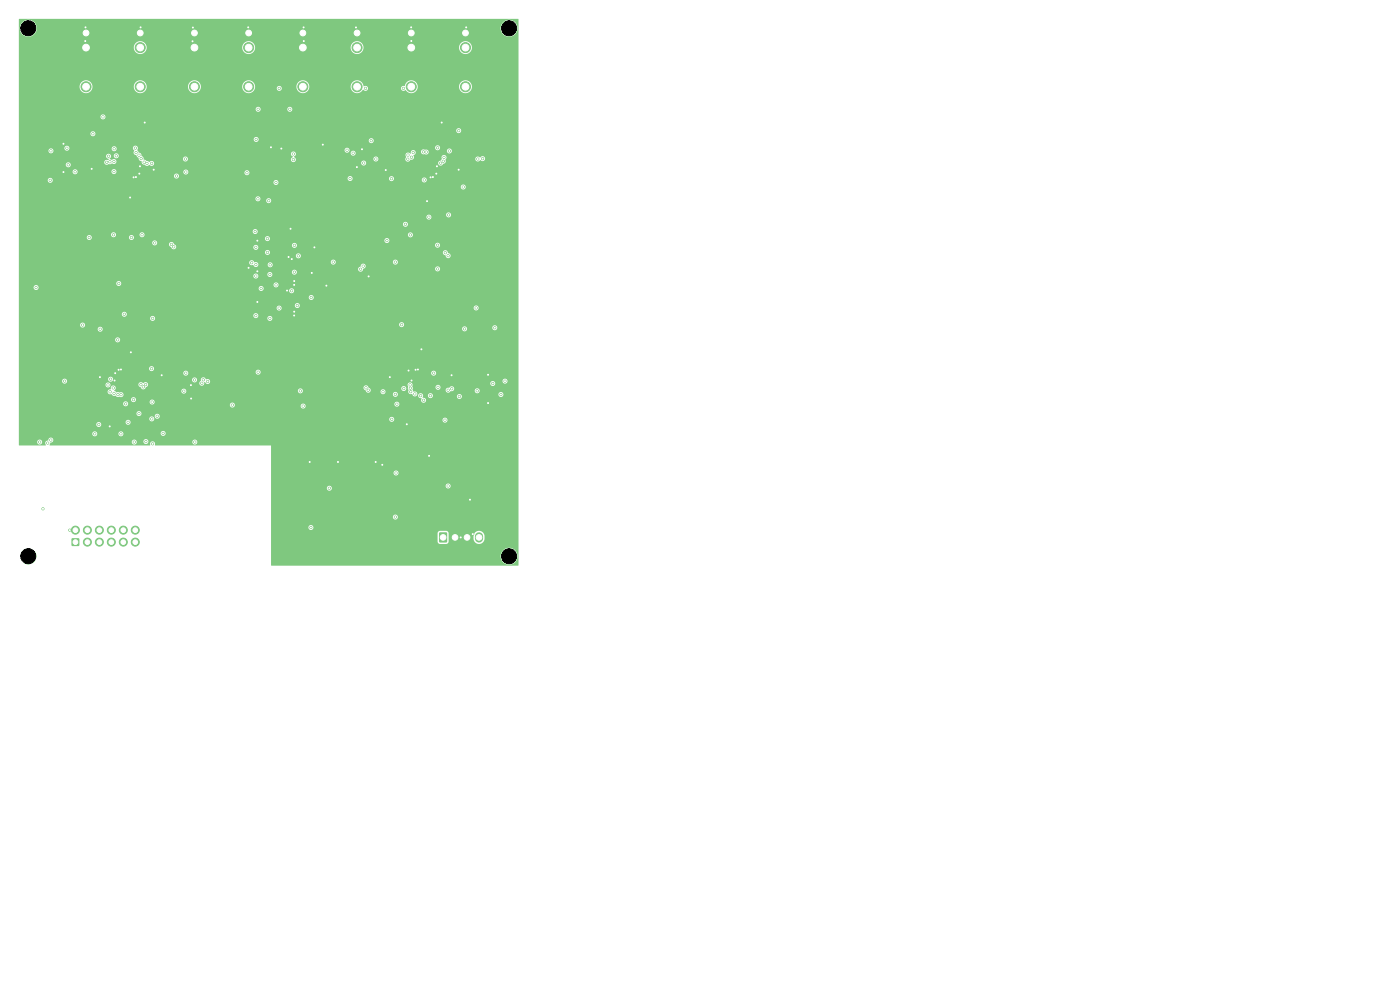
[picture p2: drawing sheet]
<svg xmlns="http://www.w3.org/2000/svg" width="297mm" height="210mm" viewBox="0 0 297 210" stroke-linecap="round" stroke-linejoin="round" font-family="sans-serif">
<path d="M63.3 6.1h1.9v1.8h-1.9z" fill="#7fc87f"/>
<g fill="#7fc87f" stroke="#7fc87f" stroke-width=".21">
<circle cx="64.3" cy="18.4" r="1.06"/>
<circle cx="64.3" cy="10.1" r="1.06"/>
</g>
<path d="M17.3 6.1h1.9v1.8h-1.9z" fill="#7fc87f"/>
<g fill="#7fc87f" stroke="#7fc87f" stroke-width=".21">
<circle cx="18.3" cy="18.4" r="1.07"/>
<circle cx="18.2" cy="10.1" r="1.06"/>
</g>
<path d="M86.3 6.1h1.9v1.8h-1.9z" fill="#7fc87f"/>
<g fill="#7fc87f" stroke="#7fc87f" stroke-width=".21">
<circle cx="87.3" cy="18.4" r="1.07"/>
<circle cx="87.3" cy="10.1" r="1.07"/>
</g>
<path d="M93.2 113h1.6v2h-1.6z" fill="#7fc87f"/>
<path d="M96.5 113.8v.4M99.1 113.8v.4M101.6 113.8v.4" fill="none" stroke="#7fc87f" stroke-width="1.7"/>
<path d="M74.8 6.1h1.9v1.8h-1.9z" fill="#7fc87f"/>
<g fill="#7fc87f" stroke="#7fc87f" stroke-width=".21">
<circle cx="75.7" cy="18.4" r="1.07"/>
<circle cx="75.7" cy="10.1" r="1.07"/>
</g>
<path d="M97.8 6.1h1.9v1.8h-1.9z" fill="#7fc87f"/>
<g fill="#7fc87f" stroke="#7fc87f" stroke-width=".21">
<circle cx="98.8" cy="18.4" r="1.06"/>
<circle cx="98.8" cy="10.1" r="1.06"/>
</g>
<path d="M28.8 6.1h1.9v1.8h-1.9z" fill="#7fc87f"/>
<g fill="#7fc87f" stroke="#7fc87f" stroke-width=".21">
<circle cx="29.8" cy="18.4" r="1.07"/>
<circle cx="29.7" cy="10.1" r="1.07"/>
</g>
<path d="M51.8 6.1h1.9v1.8h-1.9z" fill="#7fc87f"/>
<g fill="#7fc87f" stroke="#7fc87f" stroke-width=".21">
<circle cx="52.7" cy="18.4" r="1.07"/>
<circle cx="52.7" cy="10.1" r="1.07"/>
</g>
<path d="M40.3 6.1h1.9v1.8h-1.9z" fill="#7fc87f"/>
<g fill="#7fc87f" stroke="#7fc87f" stroke-width=".21">
<circle cx="41.3" cy="18.4" r="1.06"/>
<circle cx="41.3" cy="10.1" r="1.06"/>
</g>
<path d="M15.2 114.2h1.6v1.6h-1.6z" fill="#7fc87f"/>
<g fill="#7fc87f" stroke="#7fc87f" stroke-width=".21">
<circle cx="16" cy="112.5" r=".85"/>
<circle cx="18.5" cy="115" r=".85"/>
<circle cx="18.5" cy="112.5" r=".85"/>
<circle cx="21.1" cy="115" r=".85"/>
<circle cx="21.1" cy="112.5" r=".85"/>
<circle cx="23.6" cy="115" r=".85"/>
<circle cx="23.6" cy="112.5" r=".85"/>
<circle cx="26.2" cy="115" r=".85"/>
<circle cx="26.2" cy="112.5" r=".85"/>
<circle cx="28.7" cy="115" r=".85"/>
<circle cx="28.7" cy="112.5" r=".85"/>
<circle cx="64.3" cy="86.1" r=".22"/>
<circle cx="83.1" cy="89" r=".22"/>
<circle cx="34.6" cy="91.9" r=".22"/>
<circle cx="58.5" cy="38.7" r=".22"/>
<circle cx="21" cy="90.1" r=".23"/>
<circle cx="97.3" cy="27.7" r=".22"/>
<circle cx="37.4" cy="37.3" r=".23"/>
<circle cx="27.2" cy="89.6" r=".22"/>
<circle cx="84.2" cy="85.7" r=".23"/>
<circle cx="89.9" cy="84.9" r=".23"/>
<circle cx="8.4" cy="93.8" r=".22"/>
<circle cx="54.8" cy="23.2" r=".22"/>
<circle cx="21.8" cy="24.8" r=".23"/>
<circle cx="28.9" cy="32.4" r=".22"/>
<circle cx="54.3" cy="29.6" r=".23"/>
<circle cx="19.7" cy="28.4" r=".23"/>
<circle cx="40.8" cy="8.8" r=".22"/>
<circle cx="62.4" cy="66.1" r=".22"/>
<circle cx="52.7" cy="56.8" r=".23"/>
<circle cx="71.7" cy="98" r=".22"/>
<circle cx="29.8" cy="5.8" r=".23"/>
<circle cx="64.4" cy="8.7" r=".23"/>
<circle cx="59.7" cy="31.5" r=".22"/>
<circle cx="57.5" cy="31.2" r=".22"/>
<circle cx="18.1" cy="8.7" r=".23"/>
<circle cx="27.8" cy="74.7" r=".22"/>
<circle cx="23.3" cy="90.5" r=".22"/>
<circle cx="92.7" cy="35.3" r=".23"/>
<circle cx="78.2" cy="58.6" r=".22"/>
<circle cx="13.5" cy="36.5" r=".23"/>
<circle cx="60.9" cy="61.6" r=".22"/>
<circle cx="89.4" cy="74.1" r=".22"/>
<circle cx="29.6" cy="36.8" r=".23"/>
<circle cx="100.3" cy="113.3" r=".23"/>
<circle cx="92.6" cy="36.8" r=".22"/>
<circle cx="82.7" cy="80" r=".22"/>
<circle cx="79.7" cy="98" r=".22"/>
<circle cx="93.7" cy="26" r=".22"/>
<circle cx="98.9" cy="5.8" r=".23"/>
<circle cx="24.3" cy="80.7" r=".23"/>
<circle cx="25.7" cy="78.4" r=".23"/>
<circle cx="75.7" cy="35.4" r=".22"/>
<circle cx="99.7" cy="106" r=".22"/>
<circle cx="91.3" cy="37.6" r=".23"/>
<circle cx="97.7" cy="114" r=".23"/>
<circle cx="86.7" cy="78.6" r=".22"/>
<circle cx="29.7" cy="35.3" r=".23"/>
<circle cx="28.8" cy="37.6" r=".23"/>
<circle cx="54.6" cy="64.1" r=".23"/>
<circle cx="61.9" cy="55" r=".23"/>
<circle cx="66.1" cy="57.9" r=".23"/>
<circle cx="54.6" cy="57.6" r=".22"/>
<circle cx="103.5" cy="79.5" r=".23"/>
<circle cx="62.4" cy="66.9" r=".22"/>
<circle cx="95.8" cy="79.6" r=".22"/>
<circle cx="28.3" cy="37.6" r=".22"/>
<circle cx="65.7" cy="98" r=".22"/>
<circle cx="66.7" cy="52.5" r=".22"/>
<circle cx="86.3" cy="90" r=".22"/>
<circle cx="62.4" cy="60.4" r=".22"/>
<circle cx="27.6" cy="41.9" r=".22"/>
<circle cx="81.8" cy="36.1" r=".22"/>
<circle cx="87.3" cy="80.7" r=".23"/>
<circle cx="24.4" cy="79.2" r=".23"/>
<circle cx="64.4" cy="5.8" r=".23"/>
<circle cx="25.2" cy="78.4" r=".23"/>
<circle cx="61.6" cy="48.5" r=".22"/>
<circle cx="88.7" cy="78.4" r=".23"/>
<circle cx="91" cy="96.7" r=".22"/>
<circle cx="87.2" cy="5.8" r=".22"/>
<circle cx="88.2" cy="78.4" r=".23"/>
<circle cx="19.4" cy="35.8" r=".23"/>
<circle cx="40.5" cy="81.7" r=".23"/>
<circle cx="81.1" cy="98.6" r=".22"/>
<circle cx="21.2" cy="80" r=".22"/>
<circle cx="62.4" cy="59.6" r=".22"/>
<circle cx="103.5" cy="85.5" r=".23"/>
<circle cx="75.5" cy="5.8" r=".23"/>
<circle cx="54.6" cy="51.1" r=".23"/>
<circle cx="52.7" cy="5.8" r=".23"/>
<circle cx="87.3" cy="8.7" r=".22"/>
<circle cx="18.1" cy="5.8" r=".23"/>
<circle cx="13.5" cy="30.5" r=".23"/>
<circle cx="97.3" cy="36" r=".23"/>
<circle cx="76.8" cy="31.7" r=".23"/>
<circle cx="90.6" cy="42.7" r=".22"/>
<circle cx="40.9" cy="5.8" r=".23"/>
<circle cx="40.5" cy="84.5" r=".22"/>
<circle cx="91.8" cy="37.6" r=".22"/>
<circle cx="68.5" cy="30.7" r=".22"/>
<circle cx="34.3" cy="79.6" r=".22"/>
<circle cx="32.6" cy="36" r=".23"/>
<circle cx="69.2" cy="60.6" r=".22"/>
<circle cx="61.2" cy="54.5" r=".22"/>
<circle cx="30.7" cy="26" r=".23"/>
<circle cx="69.9" cy="103.6" r=".23"/>
<circle cx="83.9" cy="109.7" r=".23"/>
<circle cx="33.4" cy="88.3" r=".22"/>
<circle cx="25" cy="83.7" r=".23"/>
<circle cx="52.4" cy="36.6" r=".22"/>
<circle cx="49.3" cy="85.9" r=".22"/>
<circle cx="32.2" cy="88.9" r=".23"/>
<circle cx="85.6" cy="18.7" r=".22"/>
<circle cx="59.2" cy="18.7" r=".23"/>
<circle cx="79.7" cy="33.7" r=".23"/>
<circle cx="62.2" cy="33.9" r=".23"/>
<circle cx="32.1" cy="78.2" r=".23"/>
<circle cx="62.2" cy="32.7" r=".22"/>
<circle cx="92" cy="79.2" r=".22"/>
<circle cx="63.7" cy="82.9" r=".22"/>
<circle cx="66" cy="111.9" r=".22"/>
<circle cx="24.2" cy="36.4" r=".22"/>
<circle cx="83" cy="37.9" r=".22"/>
<circle cx="66" cy="63.1" r=".22"/>
<circle cx="98.6" cy="69.8" r=".23"/>
<circle cx="97.5" cy="84.1" r=".22"/>
<circle cx="88" cy="83.6" r=".23"/>
<circle cx="105" cy="69.5" r=".23"/>
<circle cx="61.5" cy="23.2" r=".22"/>
<circle cx="94.4" cy="89.1" r=".23"/>
<circle cx="95.1" cy="103.1" r=".22"/>
<circle cx="57.3" cy="56.2" r=".22"/>
<circle cx="70.7" cy="55.6" r=".22"/>
<circle cx="23.5" cy="80.4" r=".22"/>
<circle cx="29.9" cy="33.6" r=".22"/>
<circle cx="84" cy="100.3" r=".22"/>
<circle cx="92.8" cy="52" r=".22"/>
<circle cx="83.9" cy="83.7" r=".23"/>
<circle cx="90.4" cy="32.3" r=".22"/>
<circle cx="23.4" cy="83.1" r=".23"/>
<circle cx="32.2" cy="34.7" r=".22"/>
<circle cx="36.4" cy="51.9" r=".22"/>
<circle cx="89.2" cy="83.9" r=".22"/>
<circle cx="83.9" cy="55.6" r=".22"/>
<circle cx="94.2" cy="33.4" r=".22"/>
<circle cx="77.1" cy="56.5" r=".22"/>
<circle cx="54.3" cy="58.6" r=".23"/>
<circle cx="87.1" cy="82.3" r=".22"/>
<circle cx="36.8" cy="52.4" r=".22"/>
<circle cx="53.4" cy="55.7" r=".23"/>
<circle cx="24" cy="82.3" r=".22"/>
<circle cx="92.8" cy="57" r=".22"/>
<circle cx="81.3" cy="83.1" r=".22"/>
<circle cx="78.1" cy="82.8" r=".22"/>
<circle cx="85.7" cy="82.4" r=".22"/>
<circle cx="25" cy="72.1" r=".22"/>
<circle cx="57.2" cy="67.5" r=".23"/>
<circle cx="86" cy="47.6" r=".23"/>
<circle cx="95.2" cy="45.6" r=".23"/>
<circle cx="85.2" cy="68.9" r=".22"/>
<circle cx="32.4" cy="67.5" r=".22"/>
<circle cx="54.3" cy="67" r=".23"/>
<circle cx="21.3" cy="69.8" r=".22"/>
<circle cx="58.6" cy="60.4" r=".23"/>
<circle cx="62.5" cy="52.1" r=".22"/>
<circle cx="17.5" cy="69" r=".22"/>
<circle cx="63.3" cy="54.3" r=".22"/>
<circle cx="26.4" cy="66.7" r=".23"/>
<circle cx="59.2" cy="65.4" r=".23"/>
<circle cx="63.1" cy="64.8" r=".22"/>
<circle cx="56.7" cy="53.6" r=".23"/>
<circle cx="61.9" cy="61.7" r=".22"/>
<circle cx="41.3" cy="93.8" r=".23"/>
<circle cx="25.7" cy="92" r=".23"/>
<circle cx="31" cy="93.7" r=".23"/>
<circle cx="26.7" cy="85.7" r=".22"/>
<circle cx="20.1" cy="92" r=".22"/>
<circle cx="14.8" cy="112.5" r=".22"/>
<circle cx="9.1" cy="107.9" r=".22"/>
<circle cx="32.3" cy="85.3" r=".22"/>
<circle cx="22.9" cy="81.7" r=".22"/>
<circle cx="13.7" cy="80.9" r=".22"/>
<circle cx="95.1" cy="82.8" r=".22"/>
<circle cx="104.5" cy="81.4" r=".23"/>
<circle cx="77.5" cy="18.7" r=".22"/>
<circle cx="56.7" cy="50.6" r=".23"/>
<circle cx="27.9" cy="50.4" r=".22"/>
<circle cx="91" cy="46.1" r=".22"/>
<circle cx="30.4" cy="82.1" r=".22"/>
<circle cx="43.1" cy="80.6" r=".23"/>
<circle cx="41.3" cy="80.6" r=".22"/>
<circle cx="92.9" cy="82.2" r=".22"/>
<circle cx="107.1" cy="80.9" r=".22"/>
<circle cx="106.3" cy="83.7" r=".23"/>
<circle cx="95.8" cy="82.5" r=".23"/>
<circle cx="77.6" cy="82.3" r=".22"/>
<circle cx="87" cy="81.6" r=".23"/>
<circle cx="101.2" cy="82.9" r=".22"/>
<circle cx="87.1" cy="83.1" r=".23"/>
<circle cx="24.7" cy="33.1" r=".22"/>
<circle cx="28.3" cy="84.8" r=".23"/>
<circle cx="91.3" cy="83.9" r=".23"/>
<circle cx="87.7" cy="32.4" r=".23"/>
<circle cx="54.7" cy="42.2" r=".22"/>
<circle cx="39" cy="83" r=".22"/>
<circle cx="24.2" cy="83.5" r=".23"/>
<circle cx="29.5" cy="87.7" r=".23"/>
<circle cx="25.7" cy="83.7" r=".23"/>
<circle cx="32.4" cy="94.1" r=".22"/>
<circle cx="57.2" cy="58.2" r=".22"/>
<circle cx="77.1" cy="34.6" r=".23"/>
<circle cx="76.5" cy="57.1" r=".23"/>
<circle cx="10.8" cy="93.3" r=".23"/>
<circle cx="23" cy="33.1" r=".22"/>
<circle cx="55.4" cy="61.2" r=".22"/>
<circle cx="101" cy="65.3" r=".22"/>
<circle cx="14.2" cy="31.4" r=".22"/>
<circle cx="29.5" cy="32.9" r=".22"/>
<circle cx="7.7" cy="61" r=".22"/>
<circle cx="89.8" cy="32.2" r=".22"/>
<circle cx="95.3" cy="32" r=".22"/>
<circle cx="95.1" cy="54.2" r=".22"/>
<circle cx="10.7" cy="38.3" r=".22"/>
<circle cx="22.6" cy="34.4" r=".22"/>
<circle cx="24.2" cy="34.3" r=".22"/>
<circle cx="14.5" cy="35" r=".22"/>
<circle cx="23.3" cy="34.3" r=".22"/>
<circle cx="10.8" cy="32" r=".23"/>
<circle cx="39.4" cy="36.5" r=".22"/>
<circle cx="31.2" cy="34.7" r=".22"/>
<circle cx="30.6" cy="34.4" r=".23"/>
<circle cx="39.3" cy="33.7" r=".23"/>
<circle cx="24.2" cy="31.6" r=".22"/>
<circle cx="28.7" cy="31.4" r=".22"/>
<circle cx="94.5" cy="53.6" r=".23"/>
<circle cx="82.1" cy="51" r=".22"/>
<circle cx="32.8" cy="51.5" r=".22"/>
<circle cx="54.3" cy="52.5" r=".22"/>
<circle cx="18.9" cy="50.4" r=".22"/>
<circle cx="101.4" cy="33.7" r=".22"/>
<circle cx="93.5" cy="34.6" r=".22"/>
<circle cx="24.1" cy="49.8" r=".22"/>
<circle cx="87.1" cy="49.8" r=".22"/>
<circle cx="54.1" cy="49.1" r=".22"/>
<circle cx="30.1" cy="49.8" r=".22"/>
<circle cx="102.4" cy="33.7" r=".22"/>
<circle cx="94" cy="34.2" r=".22"/>
<circle cx="74.9" cy="32.5" r=".23"/>
<circle cx="87.3" cy="33.4" r=".23"/>
<circle cx="44" cy="80.9" r=".23"/>
<circle cx="30.9" cy="81.6" r=".22"/>
<circle cx="42.8" cy="81.3" r=".23"/>
<circle cx="29.9" cy="81.6" r=".22"/>
<circle cx="74.3" cy="37.9" r=".22"/>
<circle cx="86.5" cy="33.8" r=".22"/>
<circle cx="73.6" cy="31.9" r=".22"/>
<circle cx="86.6" cy="32.9" r=".22"/>
<circle cx="98.3" cy="39.7" r=".22"/>
<circle cx="90" cy="38.2" r=".22"/>
<circle cx="92.8" cy="31.3" r=".22"/>
<circle cx="78.8" cy="29.8" r=".23"/>
<circle cx="39.4" cy="79.2" r=".22"/>
<circle cx="54.3" cy="56.1" r=".22"/>
<circle cx="54.8" cy="79" r=".22"/>
<circle cx="57" cy="42.6" r=".22"/>
<circle cx="15.9" cy="36.4" r=".23"/>
<circle cx="25.2" cy="60.1" r=".23"/>
<circle cx="62.4" cy="57.7" r=".22"/>
<circle cx="28.5" cy="93.8" r=".23"/>
<circle cx="10.1" cy="94" r=".22"/>
</g>
<path d="M4 4h106v116l-52.5-.1v-2h48.7a1.8 1.8 0 0 0 2.5 1.8 1.8 1.8 0 0 0 .4-3.1 1.8 1.8 0 0 0-2.9 1v.3h-48.7v-4.8h35.3v1.9l.5 .4h1.4l.3-.2 .2-.3v-1.2h5.2v.6a1.17 1.17 0 0 0 1.2 1.1 1.17 1.17 0 0 0 1.2-1.1v-.8a1.17 1.17 0 0 0-1.3-.9 1.17 1.17 0 0 0-1.1 1.1h-5.2l-.1-.8-.4-.3h-1.5l-.4 .5h-35.3v-1.3h7.9a.53 .53 0 0 0 .7 .6 .53 .53 0 0 0 .3-.9 .53 .53 0 0 0-.9 .2l-.1 .1h-7.9v-2.2h25.8a.53 .53 0 0 0 .7 .6 .53 .53 0 0 0 .3-.9 .53 .53 0 0 0-.9 .2l-.1 .1h-25.8v-6.1h11.8a.53 .53 0 0 0 .7 .6 .53 .53 0 0 0 .3-.9 .53 .53 0 0 0-.9 .2l-.1 .1h-11.8v-.5h37a.53 .53 0 0 0 .7 .6 .53 .53 0 0 0 .3-.9 .53 .53 0 0 0-.9 .2l-.1 .1h-37v-2.7h26a.53 .53 0 0 0 .7 .5 .53 .53 0 0 0 .2-.8 .53 .53 0 0 0-.9 .1v.2h-26v-5.8h-24.6v-.6l-.2-.2h8.1a.53 .53 0 0 0 .7 .6 .53 .53 0 0 0 .2-.9 .53 .53 0 0 0-.9 .2v.1h-8.1a.53 .53 0 0 0-.7 0 .53 .53 0 0 0-.1 .7l-.1 .1h-21.2v-.3a.39 .39 0 0 1 .5-.4l16.9-.1a.53 .53 0 0 0 .5 .6 .53 .53 0 0 0 .5-.7h1.4v.1a.53 .53 0 0 0 .8 .4 .53 .53 0 0 0 0-.9 .53 .53 0 0 0-.8 .4h-1.4a.53 .53 0 0 0-.6-.4 .53 .53 0 0 0-.4 .5h-16.8a.56 .56 0 0 0-.4-.9 .56 .56 0 0 0-.6 .7 .64 .64 0 0 0-.5 1l-5.7-.1v-.7h3.9v.1a.53 .53 0 0 0 .8 .4 .53 .53 0 0 0 0-.9 .53 .53 0 0 0-.8 .4h-3.9v-1.7h15.6v.1a.53 .53 0 0 0 .6 .5 .53 .53 0 0 0 .4-.6h4.5v.1a.53 .53 0 0 0 .7 .4 .53 .53 0 0 0 .4-.6h7.9v.1a.53 .53 0 0 0 .8 .4 .53 .53 0 0 0 0-.9 .53 .53 0 0 0-.8 .4l-8-.1a.53 .53 0 0 0-.5-.3 .53 .53 0 0 0-.5 .5h-4.5v-.2a.53 .53 0 0 0-.6-.3 .53 .53 0 0 0-.4 .5h-15.6v-2h16.4v.1a.53 .53 0 0 0 .8 .4 .53 .53 0 0 0 0-.9 .53 .53 0 0 0-.8 .4h-16.4v-.5h22.6v.2a.53 .53 0 0 0 .9 .3 .53 .53 0 0 0 0-.9 .53 .53 0 0 0-.9 .4h-22.6v-.7h27.7v.1a.53 .53 0 0 0 .5 .5 .53 .53 0 0 0 .5-.5h49.9v.1a.53 .53 0 0 0 .5 .5 .53 .53 0 0 0 .5-.4h10.3v.1a.53 .53 0 0 0 .8 .4 .53 .53 0 0 0 0-.9 .53 .53 0 0 0-.8 .4l-10.3-.1a.53 .53 0 0 0-.4-.6 .53 .53 0 0 0-.6 .5l-49.9-.1a.53 .53 0 0 0-.5-.5 .53 .53 0 0 0-.5 .5h-27.7v-1.1h25l.1 .4 .3 .2 3.4-.1a.53 .53 0 0 0 .7 .6 .53 .53 0 0 0 .2-.9 .53 .53 0 0 0-.8 .2l-.1 .1h-3.2a.53 .53 0 0 0 .2-.9 .53 .53 0 0 0-.8 .4h-25v-2.1h22.1v.1a.53 .53 0 0 0 .5 .5 .53 .53 0 0 0 .5-.3h21.7v.1a.53 .53 0 0 0 .4 .5 .53 .53 0 0 0 .6-.4h14v.1a.53 .53 0 0 0 .8 .4 .53 .53 0 0 0-.1-.9h19.2v.1a.53 .53 0 0 0 .8 .4 .53 .53 0 0 0 0-.9 .53 .53 0 0 0-.8 .4l-19.5-.1-.4 .5h-14a.53 .53 0 0 0-.4-.7 .53 .53 0 0 0-.6 .5h-21.7l.1-.2a.53 .53 0 0 0-.5-.6 .53 .53 0 0 0-.6 .5h-22.1v-.9h23.8v.1a.53 .53 0 0 0 .8 .4h3.1v.2a.53 .53 0 0 0 .9 .3 .53 .53 0 0 0 0-.9 .53 .53 0 0 0-.9 .4h-3.1a.53 .53 0 0 0 0-.9 .53 .53 0 0 0-.8 .4h-23.8v-1.7h18.8v.2a.69 .69 0 0 0 .9 .4 .72 .72 0 0 0 .9 .4 .61 .61 0 0 0 .8 .2 .54 .54 0 0 0 .8-.5 .54 .54 0 0 0-.9-.4l-.6-.1-.5-.3h14.3a.53 .53 0 0 0 .5 .6 .53 .53 0 0 0 .5-.7h23.7v.2a.53 .53 0 0 0 .8 .4 .53 .53 0 0 0 0-.9 .53 .53 0 0 0-.8 .3h-23.7a.53 .53 0 0 0-.6-.4 .53 .53 0 0 0-.4 .5l-14.3-.1a.57 .57 0 0 0 .3-.7 .57 .57 0 0 0-.7-.3 .57 .57 0 0 0-.3 .8l-.5 .1-.2 .3h-18.8v-1.4h18.4a.53 .53 0 0 0 .5 .6 .53 .53 0 0 0 .5-.7h6l.1 .4 .4 .3a.53 .53 0 0 0 .5 .4 .53 .53 0 0 0 .5-.4h46.2l.1 .4 .4 .2a.54 .54 0 0 0 .4 .5 .54 .54 0 0 0 .6-.3h2.1v.2a.53 .53 0 0 0 .8 .4h1.8v.1a.53 .53 0 0 0 .9 .4 .53 .53 0 0 0 0-.9 .53 .53 0 0 0-.9 .4h-1.8l.1-.1a.53 .53 0 0 0-.1-.9 .53 .53 0 0 0-.8 .4h-2.1v-.3l-.2-.3h6.7v.1a.53 .53 0 0 0 .8 .4 .53 .53 0 0 0 0-.9 .53 .53 0 0 0-.8 .4h-6.7l-.2-.2a.54 .54 0 0 0-.5-.5 .54 .54 0 0 0-.6 .5l-46.1-.1a.54 .54 0 0 0 .3-.9h11v.2a.53 .53 0 0 0 .4 .4 .53 .53 0 0 0 .6-.2h43.2l.1 1.1a.7 .7 0 0 0 .1 .7 .7 .7 0 0 0 .8 .2 .53 .53 0 0 0 .4 .5 .53 .53 0 0 0 .5-.2h.3v.1a.65 .65 0 0 0 .7 .5 .55 .55 0 0 0 0 .8 .55 .55 0 0 0 .9-.1 .55 .55 0 0 0-.4-.8h-.2l.1-.5h1v.1a.53 .53 0 0 0 .5 .5 .53 .53 0 0 0 .5-.5h5.1v.2a.53 .53 0 0 0 .9 .3 .53 .53 0 0 0-.1-.9h8v.2a.53 .53 0 0 0 .9 .3 .53 .53 0 0 0 0-.9 .53 .53 0 0 0-.9 .4h-8.3l-.5 .4h-5.1a.53 .53 0 0 0-.4-.6 .53 .53 0 0 0-.6 .5h-1l-.1-.2a.53 .53 0 0 0-.5-.3 .53 .53 0 0 0-.5 .5h-.3l.1-.1a.6 .6 0 0 0-.2-.6 .6 .6 0 0 0-.6-.1l-.2-.4h7v.1a.59 .59 0 0 0 .6 .5 .59 .59 0 0 0 .6-.3l.5-.2h4.5a.53 .53 0 0 0 .7 .6 .53 .53 0 0 0 .2-.9 .53 .53 0 0 0-.9 .2v.1h-4.5a.56 .56 0 0 0-.2-.8 .56 .56 0 0 0-.8 .3l-.5 .1-.2 .3h-7v-.6h4.9v.1a.53 .53 0 0 0 .8 .4 .53 .53 0 0 0 0-.9 .53 .53 0 0 0-.8 .4h-4.9l-.1-.8h16.6a.53 .53 0 0 0 .7 .6 .53 .53 0 0 0 .2-.9 .53 .53 0 0 0-.9 .2v.1h-16.6a.53 .53 0 0 0-.6-.2 .53 .53 0 0 0-.3 .5h-43.2v-.5h.2a.53 .53 0 0 0 .7 .3 .53 .53 0 0 0 .3-.6h62.1v.1a.53 .53 0 0 0 .8 .4 .53 .53 0 0 0 0-.9 .53 .53 0 0 0-.8 .4l-62.1-.1a.7 .7 0 0 0-.8-.2 .57 .57 0 0 0-.8-.4 .57 .57 0 0 0-.3 .7l-.3 .4h-11l-.5-.1-.5 .2a.55 .55 0 0 0-.5-.2 .55 .55 0 0 0-.4 .4h-6a.53 .53 0 0 0-.6-.4 .53 .53 0 0 0-.4 .5h-18.4v-.8h9.2v.1a.53 .53 0 0 0 .8 .4 .53 .53 0 0 0-.1-.9h9v.1a.53 .53 0 0 0 .6 .5 .53 .53 0 0 0 .5-.5h16.7v.2a.53 .53 0 0 0 .9 .3 .53 .53 0 0 0 0-.9 .53 .53 0 0 0-.9 .4h-16.7a.53 .53 0 0 0-.5-.6 .53 .53 0 0 0-.6 .5l-9.3-.1-.4 .5h-9.2v-1.7h34.9a.53 .53 0 0 0 .6 .6 .53 .53 0 0 0 .4-.8h14.3v.1a.53 .53 0 0 0 .5 .5 .53 .53 0 0 0 .6-.4h36.2v.1a.53 .53 0 0 0 .8 .4 .53 .53 0 0 0 0-.9 .53 .53 0 0 0-.8 .4l-36.2-.1a.53 .53 0 0 0-.5-.6 .53 .53 0 0 0-.6 .5l-14.4-.1a.53 .53 0 0 0-.5-.2 .53 .53 0 0 0-.4 .5h-34.9v-1h27.6v.2a.53 .53 0 0 0 .8 .3 .53 .53 0 0 0 0-.8 .53 .53 0 0 0-.8 .3h-27.6v-6.1h20.4v.2a.53 .53 0 0 0 .8 .3 .53 .53 0 0 0 0-.8 .53 .53 0 0 0-.8 .3h-20.4v-2.2h16.7v.1a.53 .53 0 0 0 .7 .5 .53 .53 0 0 0 .4-.7h76.2v.1a.53 .53 0 0 0 .8 .5 .53 .53 0 0 0 .2-.8h5.4v.1a.53 .53 0 0 0 .9 .4 .53 .53 0 0 0 0-.9 .53 .53 0 0 0-.9 .4l-5.4-.1a.53 .53 0 0 0-.6-.2 .53 .53 0 0 0-.4 .5l-76.3-.1a.53 .53 0 0 0-.5-.3 .53 .53 0 0 0-.5 .5h-16.7v-.9h13v.1a.53 .53 0 0 0 .6 .5 .53 .53 0 0 0 .4-.7h66.7v.1a.53 .53 0 0 0 .8 .4 .53 .53 0 0 0 0-.9 .53 .53 0 0 0-.8 .4h-66.7a.53 .53 0 0 0-.5-.4 .53 .53 0 0 0-.5 .5h-13v-1.4h27.8v.1a.53 .53 0 0 0 .9 .4 .53 .53 0 0 0 0-.9 .53 .53 0 0 0-.9 .4h-27.8v-.9h21.8v.1a.53 .53 0 0 0 .5 .5 .53 .53 0 0 0 .6-.3h26.8l.2 .4 .3 .2h2.5a.53 .53 0 0 0 .7 .5 .53 .53 0 0 0 .2-.8 .53 .53 0 0 0-.8 .1l-.1 .2h-2.3a.53 .53 0 0 0 .2-.9 .53 .53 0 0 0-.9 .3h-26.8a.53 .53 0 0 0-.4-.7 .53 .53 0 0 0-.7 .4h-21.8v-1.3h54.7v.1a.53 .53 0 0 0 .8 .4 .53 .53 0 0 0 0-.9 .53 .53 0 0 0-.8 .4h-54.7v-.6h58.5v.2a.53 .53 0 0 0 .9 .4h37.1v.1a.53 .53 0 0 0 .8 .4 .53 .53 0 0 0 0-.9 .53 .53 0 0 0-.8 .4l-37.1-.1a.53 .53 0 0 0-.1-.8 .53 .53 0 0 0-.8 .3h-58.5v-1.7h61.5v.2a.53 .53 0 0 0 .8 .4 .53 .53 0 0 0 0-.9 .53 .53 0 0 0-.8 .3h-61.5v-2.1h3.1v.2a.53 .53 0 0 0 .5 .4 .53 .53 0 0 0 .6-.4h46.7v.2a.53 .53 0 0 0 .8 .3h5.6v.2a.53 .53 0 0 0 .9 .3 .53 .53 0 0 0 0-.9 .53 .53 0 0 0-.9 .4h-5.6l.1-.1a.53 .53 0 0 0-.2-.8 .53 .53 0 0 0-.7 .4h-46.7a.53 .53 0 0 0-.5-.6 .53 .53 0 0 0-.6 .4h-3.1v-.8h20.7v.1a.53 .53 0 0 0 .4 .5 .53 .53 0 0 0 .6-.3h32.3v.1a.53 .53 0 0 0 .8 .4 .53 .53 0 0 0 0-.9 .53 .53 0 0 0-.8 .4l-32.3-.1a.53 .53 0 0 0-.4-.7 .53 .53 0 0 0-.6 .5h-20.7v-1.6h49.7v.1a.53 .53 0 0 0 .8 .4 .53 .53 0 0 0 .1-.8h2.1v.1a.53 .53 0 0 0 .8 .4 .53 .53 0 0 0 0-.9 .53 .53 0 0 0-.8 .4l-2.1-.1a.53 .53 0 0 0-.9 .4h-49.7v-.8h57.9v.1a.53 .53 0 0 0 .8 .4 .53 .53 0 0 0 0-.9 .53 .53 0 0 0-.8 .4h-57.9v-.7h72v.2a.59 .59 0 0 0 .6 .4 .59 .59 0 0 0 .5-.6h15.2v.1a.53 .53 0 0 0 .8 .4 .53 .53 0 0 0 0-.9 .53 .53 0 0 0-.8 .4h-15.2l.2-.1a.55 .55 0 0 0 .2-.7 .55 .55 0 0 0-.7-.3 .55 .55 0 0 0-.3 .7l-.3 .1-.2 .3h-72v-1.3h48.9a.69 .69 0 0 0 .9 .6 .53 .53 0 0 0 .6 .3 .53 .53 0 0 0 .4-.5h2v.1a.53 .53 0 0 0 .8 .4 .53 .53 0 0 0 0-.9 .53 .53 0 0 0-.8 .4l-2-.1a.73 .73 0 0 0-.9-.4l16.3-.1a.53 .53 0 0 0 .5 .6 .53 .53 0 0 0 .5-.6h12.1v.2a.53 .53 0 0 0 .9 .3 .53 .53 0 0 0 0-.8 .53 .53 0 0 0-.9 .3h-12.1v-.1a.53 .53 0 0 0-.6-.3 .53 .53 0 0 0-.4 .4h-16.3a.53 .53 0 0 0-.6-.3 .53 .53 0 0 0-.4 .5h-48.9v-1.5h58.8v.1a.53 .53 0 0 0 .8 .4 .53 .53 0 0 0 0-.9 .53 .53 0 0 0-.8 .4h-58.8v-.7h52.2v.1a.53 .53 0 0 0 .6 .5 .53 .53 0 0 0 .5-.6h36.7l.1 .4 .3 .2a.59 .59 0 0 0 .6 .7 .59 .59 0 0 0 .6-.6 .59 .59 0 0 0-.6-.6 .53 .53 0 0 0-.5-.5 .53 .53 0 0 0-.5 .4h-36.7a.53 .53 0 0 0-.6-.5 .53 .53 0 0 0-.5 .5h-52.2v-2h28.3v.1a.53 .53 0 0 0 .4 .4 .53 .53 0 0 0 .6-.2h2.5l.2 .4 .3 .2a.54 .54 0 0 0 .5 .5 .54 .54 0 0 0 .6-.5h16.3v.1a.53 .53 0 0 0 .9 .4 .53 .53 0 0 0-.1-.9h7.4v.1a.53 .53 0 0 0 .6 .5 .53 .53 0 0 0 .5-.7h29.3v.2a.53 .53 0 0 0 .8 .4 .53 .53 0 0 0 0-.9 .53 .53 0 0 0-.8 .3h-29.3a.53 .53 0 0 0-.6-.4 .53 .53 0 0 0-.5 .5l-7.7-.1-.5 .5h-16.3l-.1-.4-.4-.2a.54 .54 0 0 0-.5-.5 .54 .54 0 0 0-.6 .5l-2.5-.1a.53 .53 0 0 0-.3-.7 .53 .53 0 0 0-.7 .5h-28.3v-1.2h14.4v.2a.53 .53 0 0 0 .8 .3 .53 .53 0 0 0 0-.9 .53 .53 0 0 0-.8 .4h-14.4v-.6h19.6l.1 .4 .3 .2h3.4a.53 .53 0 0 0 .4 .6 .53 .53 0 0 0 .6-.4h27.8v.2a.53 .53 0 0 0 .4 .4 .53 .53 0 0 0 .5-.1h24.5v.1a.53 .53 0 0 0 .8 .4 .53 .53 0 0 0 0-.9 .53 .53 0 0 0-.8 .4l-24.4-.1a.53 .53 0 0 0-.3-.8 .53 .53 0 0 0-.7 .4h-27.8a.53 .53 0 0 0-.4-.6 .53 .53 0 0 0-.6 .4h-3.2l.3-.2 .1-.4h5a.53 .53 0 0 0 .5 .6 .53 .53 0 0 0 .6-.5h55.8v.1a.53 .53 0 0 0 .8 .4 .53 .53 0 0 0 0-.9 .53 .53 0 0 0-.8 .4l-55.8-.1a.53 .53 0 0 0-.6-.4 .53 .53 0 0 0-.5 .4h-5v-.1a.53 .53 0 0 0-.6-.3 .53 .53 0 0 0-.4 .4h-19.6v-.7h49.6v.2a.53 .53 0 0 0 .8 .4 .53 .53 0 0 0 0-.9 .53 .53 0 0 0-.8 .3h-49.6v-1.5h81.5v.2a.53 .53 0 0 0 .8 .3 .53 .53 0 0 0 0-.9 .53 .53 0 0 0-.8 .4h-81.5v-1.5h86.5v.1a.53 .53 0 0 0 .8 .4 .53 .53 0 0 0 0-.9 .53 .53 0 0 0-.8 .4h-86.5v-.5h90.6v.2a.53 .53 0 0 0 .8 .3 .53 .53 0 0 0 0-.9 .53 .53 0 0 0-.8 .4h-90.6v-3.4h50.2v.1a.53 .53 0 0 0 .4 .5 .53 .53 0 0 0 .5-.2h1.4v.1a.53 .53 0 0 0 .8 .4 .53 .53 0 0 0 0-.9 .53 .53 0 0 0-.8 .4h-1.4a.53 .53 0 0 0-.2-.8 .53 .53 0 0 0-.7 .4h-50.2v-2.5h93.8v.1a.53 .53 0 0 0 .8 .4 .53 .53 0 0 0 0-.9 .53 .53 0 0 0-.8 .4h-93.8v-1.4h6.1v.1a.53 .53 0 0 0 .9 .3h47v.2a.53 .53 0 0 0 .8 .4 .53 .53 0 0 0 0-.9 .53 .53 0 0 0-.8 .3h-46.9a.53 .53 0 0 0-.2-.8 .53 .53 0 0 0-.8 .4h-6.1v-.9h32.9v.1a.52 .52 0 0 0 .8 .4h36v.1a.53 .53 0 0 0 .6 .5 .53 .53 0 0 0 .5-.6h7.7v.2a.53 .53 0 0 0 .5 .4 .53 .53 0 0 0 .5-.3h6v.1a.53 .53 0 0 0 .8 .4 .53 .53 0 0 0 0-.9 .53 .53 0 0 0-.8 .4h-6a.53 .53 0 0 0-.3-.7 .53 .53 0 0 0-.7 .4h-7.7a.53 .53 0 0 0-.5-.5 .53 .53 0 0 0-.6 .5h-35.9a.53 .53 0 0 0-.1-.9 .53 .53 0 0 0-.8 .4h-32.9v-.9h11.4v.1a.53 .53 0 0 0 .6 .5 .53 .53 0 0 0 .4-.7h7.2v.2a.53 .53 0 0 0 .6 .4 .53 .53 0 0 0 .5-.5h14.2v.2a.53 .53 0 0 0 .5 .4 .53 .53 0 0 0 .5-.4h12v.1a.53 .53 0 0 0 .8 .4 .53 .53 0 0 0 0-.9 .53 .53 0 0 0-.8 .4h-12a.53 .53 0 0 0-.4-.6 .53 .53 0 0 0-.6 .4l-14.2-.1a.53 .53 0 0 0-.5-.4 .53 .53 0 0 0-.6 .4l-7.2-.1a.53 .53 0 0 0-.5-.3 .53 .53 0 0 0-.5 .5h-11.4v-1.5h10v.1a.53 .53 0 0 0 .8 .4 .53 .53 0 0 0 0-.9 .53 .53 0 0 0-.8 .4h-10v-.5h18.1v.1a.62 .62 0 0 0 1 .3l.7-.2a.56 .56 0 0 0 .8 0 .56 .56 0 0 0-.1-.8 .56 .56 0 0 0-.8 .1l-.5-.2 .3-.4v-.3h.6a.53 .53 0 0 0 .7 .6 .53 .53 0 0 0 .3-.9 .53 .53 0 0 0-.9 .1l-.1 .2h-.6a.54 .54 0 0 0-.6-.3 .54 .54 0 0 0-.4 .6 .54 .54 0 0 0 .6 .4l-.2 .3h-.6l-.2 .4h-18.1v-2.5h6.3a.53 .53 0 0 0 .7 .6 .53 .53 0 0 0 .2-.9 .53 .53 0 0 0-.9 .2v.1h-6.3v-.5h9.7a.53 .53 0 0 0 .4 .6 .53 .53 0 0 0 .6-.5h9v.1a.53 .53 0 0 0 .6 .5 .53 .53 0 0 0 .4-.7h3.5l.1 .3a.31 .31 0 0 1 .2 .3 .31 .31 0 0 1-.2 .3 .64 .64 0 0 0 .7 .7l.4 .6a.74 .74 0 0 0 .7 .7 .78 .78 0 0 0 .7 .7 .53 .53 0 0 0 .8 0 .62 .62 0 0 0 .7 .1 .62 .62 0 0 0 .4-.6h43.9v.2a.53 .53 0 0 0 .6 .4 .53 .53 0 0 0 .5-.6h15.3v.2a.61 .61 0 0 0 .5 .4 .61 .61 0 0 0 .6-.4 .68 .68 0 0 0 .4-.9l.1-.1h6.2v.1a.58 .58 0 0 0 .5 .5 .58 .58 0 0 0 .6-.3 .55 .55 0 0 0 .9 0 .55 .55 0 0 0-.2-.9 .55 .55 0 0 0-.8 .3 .55 .55 0 0 0-.6-.2 .55 .55 0 0 0-.4 .5l-6.1-.1a.55 .55 0 0 0-.6-.7 .55 .55 0 0 0-.4 .9l-.2 .3-.3 .1-.2 .3h-15.3a.53 .53 0 0 0-.6-.4 .53 .53 0 0 0-.5 .4h-43.9a.53 .53 0 0 0-1-.2l-1.2-.4v-.2h8.3v.1a.53 .53 0 0 0 .8 .4 .53 .53 0 0 0 0-.9 .53 .53 0 0 0-.8 .4h-8.3l-.1-.4-.4-.2-.1-.5h31.8l.1 .4 .3 .3a.53 .53 0 0 0-.4 .7 .53 .53 0 0 0 .7 .4 .53 .53 0 0 0 .3-.7h16.5v.1a.53 .53 0 0 0 .6 .5 .53 .53 0 0 0 .5-.6h5.7v.1a.6 .6 0 0 0 .5 .5 .6 .6 0 0 0 .6-.4 .63 .63 0 0 0 .7-.3 .63 .63 0 0 0-.1-.7 .53 .53 0 0 0 .4-.8h1.2v.2a1.17 1.17 0 0 0 1.2 .5 .53 .53 0 0 0 .4-.8h3.9v.1a.53 .53 0 0 0 .8 .4 .53 .53 0 0 0 0-.9 .53 .53 0 0 0-.8 .4h-3.9l-.4-.3-.4 .1a.53 .53 0 0 0-.8 .3l-1.2-.1a.58 .58 0 0 0-.7-.1 .58 .58 0 0 0-.3 .7 .62 .62 0 0 0-.9-.1 .62 .62 0 0 0 0 .9l-.2 .3h-5.7a.53 .53 0 0 0-.6-.5 .53 .53 0 0 0-.5 .5h-16.5l-.3-.4v-.1a.52 .52 0 0 0 .3-.8h11.7v.2a.53 .53 0 0 0 .8 .3 .53 .53 0 0 0 0-.8 .53 .53 0 0 0-.8 .3l-11.7-.1a.53 .53 0 0 0-.6-.1 .53 .53 0 0 0-.4 .4h-31.8l-.5-.2-.3-.6h44v.1a.53 .53 0 0 0 .8 .4 .53 .53 0 0 0 0-.9 .53 .53 0 0 0-.8 .4h-44l.1-.5h63.1v.1a.53 .53 0 0 0 .8 .4 .53 .53 0 0 0 0-.9 .53 .53 0 0 0-.8 .4l-63.1-.1a.53 .53 0 0 0-.5-.3 .53 .53 0 0 0-.5 .5l-3.5-.1a.53 .53 0 0 0-.6-.3 .53 .53 0 0 0-.4 .5h-9v-.1a.53 .53 0 0 0-.5-.5 .53 .53 0 0 0-.5 .5h-9.7v-1.9h49.8v.1a.53 .53 0 0 0 .5 .5 .53 .53 0 0 0 .5-.3h23.4v.1a.53 .53 0 0 0 .8 .4 .53 .53 0 0 0 0-.9 .53 .53 0 0 0-.8 .4h-23.4l.1-.2a.53 .53 0 0 0-.5-.5 .53 .53 0 0 0-.6 .4h-49.8v-1.2h15.2v.1a.53 .53 0 0 0 .8 .4 .53 .53 0 0 0 0-.9 .53 .53 0 0 0-.8 .4h-15.2v-.7h92.8v.2a.53 .53 0 0 0 .8 .4 .53 .53 0 0 0 0-.9 .53 .53 0 0 0-.8 .3h-92.8v-2.9h17.3v.2a.53 .53 0 0 0 .8 .3 .53 .53 0 0 0 0-.9 .53 .53 0 0 0-.8 .4h-17.3v-1.6h50.2v.2a.53 .53 0 0 0 .6 .4 .53 .53 0 0 0 .5-.6h5.7v.2a.53 .53 0 0 0 .8 .3 .53 .53 0 0 0 0-.9 .53 .53 0 0 0-.8 .4h-5.7v-.1a.53 .53 0 0 0-.6-.3 .53 .53 0 0 0-.5 .4h-50.2v-4.8h12.9v.2a1.37 1.37 0 0 0 1.5 1.3 1.37 1.37 0 0 0 1.2-1.5h8.8v.2a1.37 1.37 0 0 0 1.5 1.3 1.37 1.37 0 0 0 1.2-1.5h8.8v.2a1.37 1.37 0 0 0 1.5 1.3 1.37 1.37 0 0 0 1.2-1.5h8.8v.2a1.37 1.37 0 0 0 1.3 1.3 1.37 1.37 0 0 0 1.4-1.1h4.6v.1a.53 .53 0 0 0 .8 .4 .53 .53 0 0 0 0-.9h3.4v.2a1.37 1.37 0 0 0 1.5 1.3 1.37 1.37 0 0 0 1.2-1.5h8.8v.2a1.42 1.42 0 0 0 1.1 1.2 1.42 1.42 0 0 0 1.5-.7l.1 .1a.53 .53 0 0 0 .6 .1 .53 .53 0 0 0 .4-.5h7v.1a.67 .67 0 0 0 1 .3 1.37 1.37 0 0 0 1.6 .6 1.37 1.37 0 0 0 .9-1.4h8.8v.2a1.37 1.37 0 0 0 2.1 1.1 1.37 1.37 0 0 0 0-2.4 1.37 1.37 0 0 0-2.1 1.1l-8.8-.1a1.41 1.41 0 0 0-1.4-1.2 1.41 1.41 0 0 0-1.4 1.3 .55 .55 0 0 0-.7 .4h-7l-.1-.2a.69 .69 0 0 0-.9-.2 1.38 1.38 0 0 0-1.3-1.3 1.38 1.38 0 0 0-1.4 1.3l-8.8-.1a1.37 1.37 0 0 0-1.4-1.2 1.37 1.37 0 0 0-1.3 1.3l-3.7-.1-.5 .5h-4.6a1.37 1.37 0 0 0-1.2-1.7 1.37 1.37 0 0 0-1.5 1.3l-8.8-.1a1.37 1.37 0 0 0-1.4-1.2 1.37 1.37 0 0 0-1.3 1.3l-8.8-.1a1.37 1.37 0 0 0-1.4-1.2 1.37 1.37 0 0 0-1.3 1.3l-8.8-.1a1.37 1.37 0 0 0-1.4-1.2 1.37 1.37 0 0 0-1.3 1.3h-12.9v-8.3h24.4v.2a1.37 1.37 0 0 0 1.5 1.3 1.37 1.37 0 0 0 1.2-1.5h20.3v.2a1.37 1.37 0 0 0 1.5 1.3 1.37 1.37 0 0 0 1.2-1.5h20.3v.2a1.37 1.37 0 0 0 1.5 1.3 1.37 1.37 0 0 0 1.2-1.5h20.3v.2a1.37 1.37 0 0 0 2.1 1.1 1.37 1.37 0 0 0 0-2.4 1.37 1.37 0 0 0-2.1 1.1h-20.3v-.2a1.37 1.37 0 0 0-1.5-1.1 1.37 1.37 0 0 0-1.2 1.3h-20.3v-.2a1.37 1.37 0 0 0-1.5-1.1 1.37 1.37 0 0 0-1.2 1.3h-20.3v-.2a1.37 1.37 0 0 0-1.5-1.1 1.37 1.37 0 0 0-1.2 1.3h-24.4v-4.1h.2v.2a1.8 1.8 0 0 0 1.9 1.7 1.8 1.8 0 0 0 1.7-1.9h98.4v.2a1.8 1.8 0 0 0 2.7 1.4 1.8 1.8 0 0 0 0-3 1.8 1.8 0 0 0-2.7 1.4h-98.4v-.3a1.8 1.8 0 0 0-1.9-1.4 1.8 1.8 0 0 0-1.7 1.7h-.2z" fill="#7fc87f"/>
<g fill="#fff" stroke="#fff" stroke-width=".21">
<circle cx="64.3" cy="86.1" r=".1"/>
<circle cx="83.1" cy="89" r=".1"/>
<circle cx="34.6" cy="91.9" r=".1"/>
<circle cx="58.5" cy="38.7" r=".1"/>
<circle cx="21" cy="90.1" r=".1"/>
<circle cx="97.3" cy="27.7" r=".1"/>
<circle cx="37.4" cy="37.3" r=".1"/>
<circle cx="27.2" cy="89.6" r=".1"/>
<circle cx="84.2" cy="85.7" r=".1"/>
<circle cx="89.9" cy="84.9" r=".1"/>
<circle cx="8.4" cy="93.8" r=".1"/>
<circle cx="54.8" cy="23.2" r=".1"/>
<circle cx="21.8" cy="24.8" r=".1"/>
<circle cx="28.9" cy="32.4" r=".1"/>
<circle cx="54.3" cy="29.6" r=".1"/>
<circle cx="19.7" cy="28.4" r=".1"/>
<circle cx="40.8" cy="8.8" r=".1"/>
<circle cx="62.4" cy="66.1" r=".1"/>
<circle cx="52.7" cy="56.8" r=".1"/>
<circle cx="71.7" cy="98" r=".1"/>
<circle cx="29.8" cy="5.8" r=".1"/>
<circle cx="64.4" cy="8.7" r=".1"/>
<circle cx="59.7" cy="31.5" r=".1"/>
<circle cx="57.5" cy="31.2" r=".1"/>
<circle cx="18.1" cy="8.7" r=".1"/>
<circle cx="27.8" cy="74.7" r=".1"/>
<circle cx="23.3" cy="90.5" r=".1"/>
<circle cx="92.7" cy="35.3" r=".1"/>
<circle cx="78.2" cy="58.6" r=".1"/>
<circle cx="13.5" cy="36.5" r=".1"/>
<circle cx="60.9" cy="61.6" r=".1"/>
<circle cx="89.4" cy="74.1" r=".1"/>
<circle cx="29.6" cy="36.8" r=".1"/>
<circle cx="100.3" cy="113.3" r=".1"/>
<circle cx="92.6" cy="36.8" r=".1"/>
<circle cx="82.7" cy="80" r=".1"/>
<circle cx="79.7" cy="98" r=".1"/>
<circle cx="93.7" cy="26" r=".1"/>
<circle cx="98.9" cy="5.8" r=".1"/>
<circle cx="24.3" cy="80.7" r=".1"/>
<circle cx="25.7" cy="78.4" r=".1"/>
<circle cx="75.7" cy="35.4" r=".1"/>
<circle cx="99.7" cy="106" r=".1"/>
<circle cx="91.3" cy="37.6" r=".1"/>
<circle cx="97.7" cy="114" r=".1"/>
<circle cx="86.7" cy="78.6" r=".1"/>
<circle cx="29.7" cy="35.3" r=".1"/>
<circle cx="28.8" cy="37.6" r=".1"/>
<circle cx="54.6" cy="64.1" r=".1"/>
<circle cx="61.9" cy="55" r=".1"/>
<circle cx="66.1" cy="57.9" r=".1"/>
<circle cx="54.6" cy="57.6" r=".1"/>
<circle cx="103.5" cy="79.5" r=".1"/>
<circle cx="62.4" cy="66.9" r=".1"/>
<circle cx="95.8" cy="79.6" r=".1"/>
<circle cx="28.3" cy="37.6" r=".1"/>
<circle cx="65.7" cy="98" r=".1"/>
<circle cx="66.7" cy="52.5" r=".1"/>
<circle cx="86.3" cy="90" r=".1"/>
<circle cx="62.4" cy="60.4" r=".1"/>
<circle cx="27.6" cy="41.9" r=".1"/>
<circle cx="81.8" cy="36.1" r=".1"/>
<circle cx="87.3" cy="80.7" r=".1"/>
<circle cx="24.4" cy="79.2" r=".1"/>
<circle cx="64.4" cy="5.8" r=".1"/>
<circle cx="25.2" cy="78.4" r=".1"/>
<circle cx="61.6" cy="48.5" r=".1"/>
<circle cx="88.7" cy="78.4" r=".1"/>
<circle cx="91" cy="96.7" r=".1"/>
<circle cx="87.2" cy="5.8" r=".1"/>
<circle cx="88.2" cy="78.4" r=".1"/>
<circle cx="19.4" cy="35.8" r=".1"/>
<circle cx="40.5" cy="81.7" r=".1"/>
<circle cx="81.1" cy="98.6" r=".1"/>
<circle cx="21.2" cy="80" r=".1"/>
<circle cx="62.4" cy="59.6" r=".1"/>
<circle cx="103.5" cy="85.5" r=".1"/>
<circle cx="75.5" cy="5.8" r=".1"/>
<circle cx="54.6" cy="51.1" r=".1"/>
<circle cx="52.7" cy="5.8" r=".1"/>
<circle cx="87.3" cy="8.7" r=".1"/>
<circle cx="18.1" cy="5.8" r=".1"/>
<circle cx="13.5" cy="30.5" r=".1"/>
<circle cx="97.3" cy="36" r=".1"/>
<circle cx="76.8" cy="31.7" r=".1"/>
<circle cx="90.6" cy="42.7" r=".1"/>
<circle cx="40.9" cy="5.8" r=".1"/>
<circle cx="40.5" cy="84.5" r=".1"/>
<circle cx="91.8" cy="37.6" r=".1"/>
<circle cx="68.5" cy="30.7" r=".1"/>
<circle cx="34.3" cy="79.6" r=".1"/>
<circle cx="32.6" cy="36" r=".1"/>
<circle cx="69.2" cy="60.6" r=".1"/>
<circle cx="61.2" cy="54.5" r=".1"/>
<circle cx="30.7" cy="26" r=".1"/>
<circle cx="69.9" cy="103.6" r=".1"/>
<circle cx="83.9" cy="109.7" r=".1"/>
<circle cx="33.4" cy="88.3" r=".1"/>
<circle cx="25" cy="83.7" r=".1"/>
<circle cx="52.4" cy="36.6" r=".1"/>
<circle cx="49.3" cy="85.9" r=".1"/>
<circle cx="32.2" cy="88.9" r=".1"/>
<circle cx="85.6" cy="18.7" r=".1"/>
<circle cx="59.2" cy="18.7" r=".1"/>
<circle cx="79.7" cy="33.7" r=".1"/>
<circle cx="62.2" cy="33.9" r=".1"/>
<circle cx="32.1" cy="78.2" r=".1"/>
<circle cx="62.2" cy="32.7" r=".1"/>
<circle cx="92" cy="79.2" r=".1"/>
<circle cx="63.7" cy="82.9" r=".1"/>
<circle cx="66" cy="111.9" r=".1"/>
<circle cx="24.2" cy="36.4" r=".1"/>
<circle cx="83" cy="37.9" r=".1"/>
<circle cx="66" cy="63.1" r=".1"/>
<circle cx="98.6" cy="69.8" r=".1"/>
<circle cx="97.5" cy="84.1" r=".1"/>
<circle cx="88" cy="83.6" r=".1"/>
<circle cx="105" cy="69.5" r=".1"/>
<circle cx="61.5" cy="23.2" r=".1"/>
<circle cx="94.4" cy="89.1" r=".1"/>
<circle cx="95.1" cy="103.1" r=".1"/>
<circle cx="57.3" cy="56.2" r=".1"/>
<circle cx="70.7" cy="55.6" r=".1"/>
<circle cx="23.5" cy="80.4" r=".1"/>
<circle cx="29.9" cy="33.6" r=".1"/>
<circle cx="84" cy="100.3" r=".1"/>
<circle cx="92.8" cy="52" r=".1"/>
<circle cx="83.9" cy="83.7" r=".1"/>
<circle cx="90.4" cy="32.3" r=".1"/>
<circle cx="23.4" cy="83.1" r=".1"/>
<circle cx="32.2" cy="34.7" r=".1"/>
<circle cx="36.4" cy="51.9" r=".1"/>
<circle cx="89.2" cy="83.9" r=".1"/>
<circle cx="83.9" cy="55.6" r=".1"/>
<circle cx="94.2" cy="33.4" r=".1"/>
<circle cx="77.1" cy="56.5" r=".1"/>
<circle cx="54.3" cy="58.6" r=".1"/>
<circle cx="87.1" cy="82.3" r=".1"/>
<circle cx="36.8" cy="52.4" r=".1"/>
<circle cx="53.4" cy="55.7" r=".1"/>
<circle cx="24" cy="82.3" r=".1"/>
<circle cx="92.8" cy="57" r=".1"/>
<circle cx="81.3" cy="83.1" r=".1"/>
<circle cx="78.1" cy="82.8" r=".1"/>
<circle cx="85.7" cy="82.4" r=".1"/>
<circle cx="25" cy="72.1" r=".1"/>
<circle cx="57.2" cy="67.5" r=".1"/>
<circle cx="86" cy="47.6" r=".1"/>
<circle cx="95.2" cy="45.6" r=".1"/>
<circle cx="85.2" cy="68.9" r=".1"/>
<circle cx="32.4" cy="67.5" r=".1"/>
<circle cx="54.3" cy="67" r=".1"/>
<circle cx="21.3" cy="69.8" r=".1"/>
<circle cx="58.6" cy="60.4" r=".1"/>
<circle cx="62.5" cy="52.1" r=".1"/>
<circle cx="17.5" cy="69" r=".1"/>
<circle cx="63.3" cy="54.3" r=".1"/>
<circle cx="26.4" cy="66.7" r=".1"/>
<circle cx="59.2" cy="65.4" r=".1"/>
<circle cx="63.1" cy="64.8" r=".1"/>
<circle cx="56.7" cy="53.6" r=".1"/>
<circle cx="61.9" cy="61.7" r=".1"/>
<circle cx="41.3" cy="93.8" r=".1"/>
<circle cx="25.7" cy="92" r=".1"/>
<circle cx="31" cy="93.7" r=".1"/>
<circle cx="26.7" cy="85.7" r=".1"/>
<circle cx="20.1" cy="92" r=".1"/>
<circle cx="14.8" cy="112.5" r=".1"/>
<circle cx="9.1" cy="107.9" r=".1"/>
<circle cx="32.3" cy="85.3" r=".1"/>
<circle cx="22.9" cy="81.7" r=".1"/>
<circle cx="13.7" cy="80.9" r=".1"/>
<circle cx="95.1" cy="82.8" r=".1"/>
<circle cx="104.5" cy="81.4" r=".1"/>
<circle cx="77.5" cy="18.7" r=".1"/>
<circle cx="56.7" cy="50.6" r=".1"/>
<circle cx="27.9" cy="50.4" r=".1"/>
<circle cx="91" cy="46.1" r=".1"/>
<circle cx="30.4" cy="82.1" r=".1"/>
<circle cx="43.1" cy="80.6" r=".1"/>
<circle cx="41.3" cy="80.6" r=".1"/>
<circle cx="92.9" cy="82.2" r=".1"/>
<circle cx="107.1" cy="80.9" r=".1"/>
<circle cx="106.3" cy="83.7" r=".1"/>
<circle cx="95.8" cy="82.5" r=".1"/>
<circle cx="77.6" cy="82.3" r=".1"/>
<circle cx="87" cy="81.6" r=".1"/>
<circle cx="101.2" cy="82.9" r=".1"/>
<circle cx="87.1" cy="83.1" r=".1"/>
<circle cx="24.7" cy="33.1" r=".1"/>
<circle cx="28.3" cy="84.8" r=".1"/>
<circle cx="91.3" cy="83.9" r=".1"/>
<circle cx="87.7" cy="32.4" r=".1"/>
<circle cx="54.7" cy="42.2" r=".1"/>
<circle cx="39" cy="83" r=".1"/>
<circle cx="24.2" cy="83.5" r=".1"/>
<circle cx="29.5" cy="87.7" r=".1"/>
<circle cx="25.7" cy="83.7" r=".1"/>
<circle cx="32.4" cy="94.1" r=".1"/>
<circle cx="57.2" cy="58.2" r=".1"/>
<circle cx="77.1" cy="34.6" r=".1"/>
<circle cx="76.5" cy="57.1" r=".1"/>
<circle cx="10.8" cy="93.3" r=".1"/>
<circle cx="23" cy="33.1" r=".1"/>
<circle cx="55.4" cy="61.2" r=".1"/>
<circle cx="101" cy="65.3" r=".1"/>
<circle cx="14.2" cy="31.4" r=".1"/>
<circle cx="29.5" cy="32.9" r=".1"/>
<circle cx="7.7" cy="61" r=".1"/>
<circle cx="89.8" cy="32.2" r=".1"/>
<circle cx="95.3" cy="32" r=".1"/>
<circle cx="95.1" cy="54.2" r=".1"/>
<circle cx="10.7" cy="38.3" r=".1"/>
<circle cx="22.6" cy="34.4" r=".1"/>
<circle cx="24.2" cy="34.3" r=".1"/>
<circle cx="14.5" cy="35" r=".1"/>
<circle cx="23.3" cy="34.3" r=".1"/>
<circle cx="10.8" cy="32" r=".1"/>
<circle cx="39.4" cy="36.5" r=".1"/>
<circle cx="31.2" cy="34.7" r=".1"/>
<circle cx="30.6" cy="34.4" r=".1"/>
<circle cx="39.3" cy="33.7" r=".1"/>
<circle cx="24.2" cy="31.6" r=".1"/>
<circle cx="28.7" cy="31.4" r=".1"/>
<circle cx="94.5" cy="53.6" r=".1"/>
<circle cx="82.1" cy="51" r=".1"/>
<circle cx="32.8" cy="51.5" r=".1"/>
<circle cx="54.3" cy="52.5" r=".1"/>
<circle cx="18.9" cy="50.4" r=".1"/>
<circle cx="101.4" cy="33.7" r=".1"/>
<circle cx="93.5" cy="34.6" r=".1"/>
<circle cx="24.1" cy="49.8" r=".1"/>
<circle cx="87.1" cy="49.8" r=".1"/>
<circle cx="54.1" cy="49.1" r=".1"/>
<circle cx="30.1" cy="49.8" r=".1"/>
<circle cx="102.4" cy="33.7" r=".1"/>
<circle cx="94" cy="34.2" r=".1"/>
<circle cx="74.9" cy="32.5" r=".1"/>
<circle cx="87.3" cy="33.4" r=".1"/>
<circle cx="44" cy="80.9" r=".1"/>
<circle cx="30.9" cy="81.6" r=".1"/>
<circle cx="42.8" cy="81.3" r=".1"/>
<circle cx="29.9" cy="81.6" r=".1"/>
<circle cx="74.3" cy="37.9" r=".1"/>
<circle cx="86.5" cy="33.8" r=".1"/>
<circle cx="73.6" cy="31.9" r=".1"/>
<circle cx="86.6" cy="32.9" r=".1"/>
<circle cx="98.3" cy="39.7" r=".1"/>
<circle cx="90" cy="38.2" r=".1"/>
<circle cx="92.8" cy="31.3" r=".1"/>
<circle cx="78.8" cy="29.8" r=".1"/>
<circle cx="39.4" cy="79.2" r=".1"/>
<circle cx="54.3" cy="56.1" r=".1"/>
<circle cx="54.8" cy="79" r=".1"/>
<circle cx="57" cy="42.6" r=".1"/>
<circle cx="15.9" cy="36.4" r=".1"/>
<circle cx="25.2" cy="60.1" r=".1"/>
<circle cx="62.4" cy="57.7" r=".1"/>
<circle cx="28.5" cy="93.8" r=".1"/>
<circle cx="10.1" cy="94" r=".1"/>
<circle cx="64.2" cy="7" r=".61"/>
<circle cx="64.2" cy="18.4" r=".71"/>
<circle cx="64.2" cy="10.1" r=".71"/>
<circle cx="18.2" cy="7" r=".61"/>
<circle cx="18.2" cy="18.4" r=".71"/>
<circle cx="18.2" cy="10.1" r=".71"/>
<circle cx="87.2" cy="7" r=".61"/>
<circle cx="87.2" cy="18.4" r=".71"/>
<circle cx="87.2" cy="10.1" r=".71"/>
<circle cx="94" cy="114" r=".59"/>
<circle cx="96.5" cy="114" r=".59"/>
<circle cx="99.1" cy="114" r=".59"/>
<circle cx="101.6" cy="114" r=".59"/>
<circle cx="75.8" cy="7" r=".61"/>
<circle cx="75.7" cy="18.4" r=".71"/>
<circle cx="75.7" cy="10.1" r=".71"/>
<circle cx="98.8" cy="7" r=".61"/>
<circle cx="98.8" cy="18.4" r=".71"/>
<circle cx="98.7" cy="10.1" r=".71"/>
<circle cx="29.7" cy="7" r=".61"/>
<circle cx="29.7" cy="18.4" r=".71"/>
<circle cx="29.7" cy="10.1" r=".71"/>
<circle cx="52.8" cy="7" r=".61"/>
<circle cx="52.7" cy="18.4" r=".71"/>
<circle cx="52.7" cy="10.1" r=".71"/>
<circle cx="41.3" cy="7" r=".61"/>
<circle cx="41.3" cy="18.4" r=".71"/>
<circle cx="41.2" cy="10.1" r=".71"/>
<circle cx="16" cy="115" r=".5"/>
<circle cx="16" cy="112.5" r=".5"/>
<circle cx="18.5" cy="115" r=".5"/>
<circle cx="18.5" cy="112.5" r=".5"/>
<circle cx="21.1" cy="115" r=".5"/>
<circle cx="21.1" cy="112.5" r=".5"/>
<circle cx="23.6" cy="115" r=".5"/>
<circle cx="23.6" cy="112.5" r=".5"/>
<circle cx="26.2" cy="115" r=".5"/>
<circle cx="26.2" cy="112.5" r=".5"/>
<circle cx="28.7" cy="115" r=".5"/>
<circle cx="28.7" cy="112.5" r=".5"/>
</g>
<g fill="#000" stroke="#000" stroke-width=".21">
<circle cx="6" cy="6" r="1.6"/>
<circle cx="108" cy="6" r="1.6"/>
<circle cx="6" cy="118" r="1.6"/>
<circle cx="108" cy="118" r="1.6"/>
</g>
</svg>
